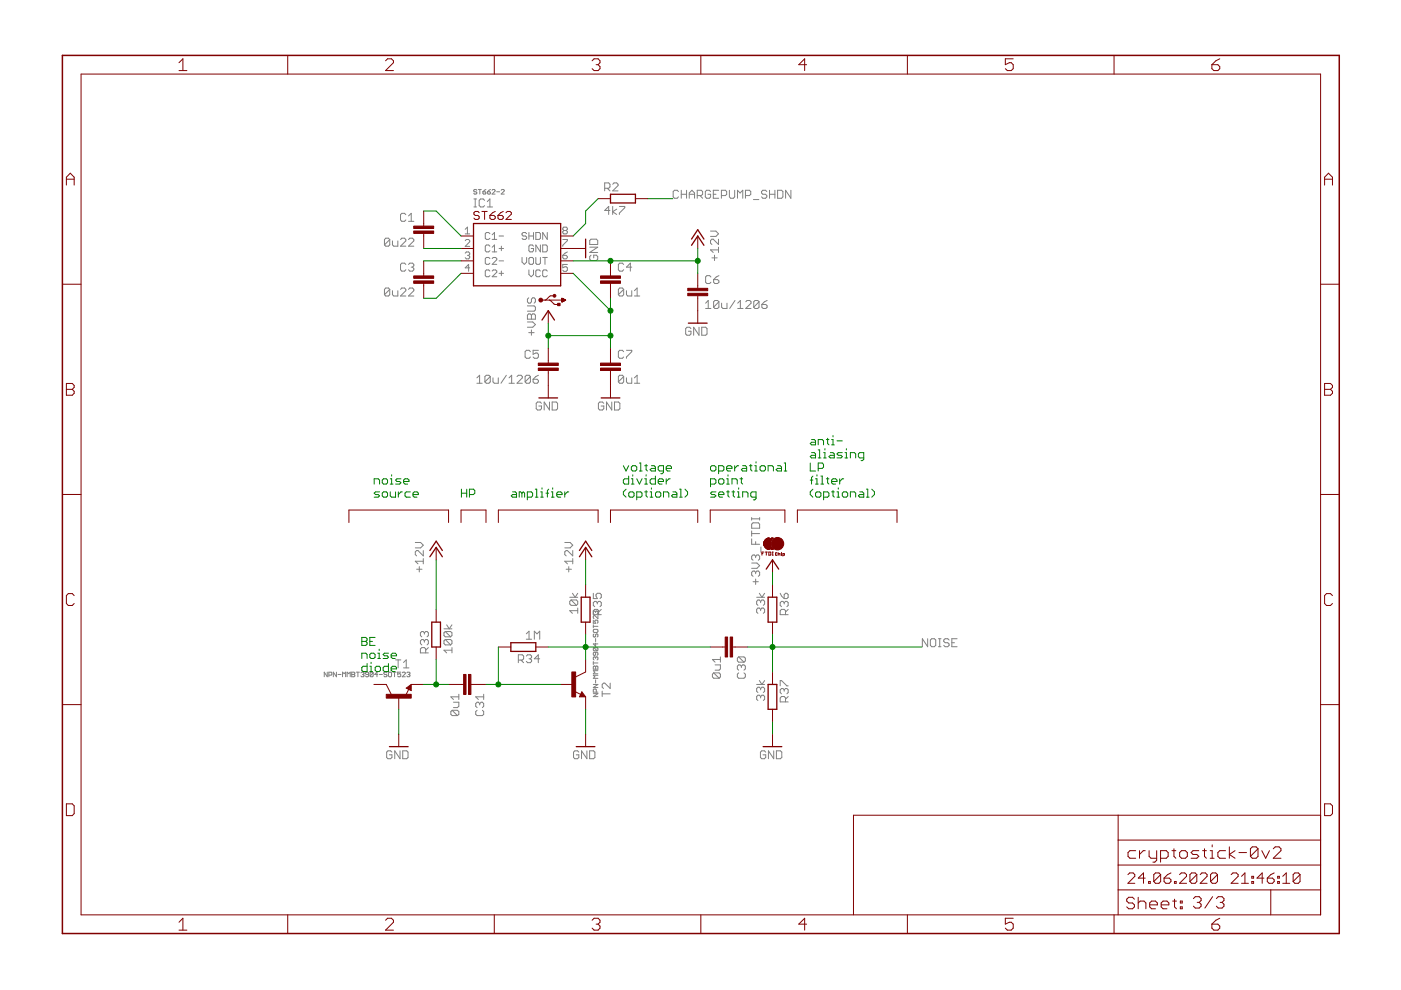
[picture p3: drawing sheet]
<svg xmlns="http://www.w3.org/2000/svg" width="297mm" height="210mm" viewBox="0 0 297 210" stroke-linecap="round" stroke-linejoin="round" font-family="sans-serif">
<g fill="none" stroke="#808080" stroke-width=".21">
<path d="M128.2 39.9h.9l.2-.3v-.5l-.2-.3h-.9v1.7M128.8 39.9l.5 .6M129.9 39.1l.3-.3h.5l.3 .3v.2l-1.1 1.2h1.1M82.6 50.8l-.2-.3h-.6l-.3 .3v1.1M82.6 50.8v1.1l-.2 .3h-.6l-.3-.3M82.6 50.8l-1.1 1.1M83.2 51.1v.8l.3 .3h.8v-1.1M84.9 50.8l.3-.3h.6l.2 .3v.3l-1.1 1.1h1.1M86 56.1l-.2-.3h-.6l-.3 .3v1.1l.3 .3h.6l.2-.3M86 45.5l-.2-.3h-.6l-.3 .3v1.1l.3 .3h.6l.2-.3M86.6 50.8l.3-.3h.6l.2 .3v.3l-1.1 1.1h1.1M86.6 56.1l.3-.3h.6l.2 .3v.2l-.2 .3"/>
<path d="M86.6 46.9h1.1M86.6 45.8l.6-.6v1.7M87.2 56.6h.3M87.5 56.6l.2 .3v.3l-.2 .3h-.6l-.3-.3M98.6 51l.3-.2h.5l.2 .2v.3l-1 .9h1M98.6 48.6l.5-.4v1.4M98.6 49.6h1M98.6 53.7l.3-.3h.5l.2 .3-.2 .4M99.1 54.1h.3M99.4 54.1l.2 .3-.2 .5h-.5l-.3-.3M99.6 56.8h-1l.8-.7v1.4M100.5 43.9h.5"/>
<path d="M100.5 42.2h.5M100.8 42.2v1.7M101.1 40.3l-.2-.1h-.3l-.2 .3 .2 .2h.3l.2 .3-.2 .1h-.3l-.2-.1M101.4 40.2h.6M101.7 40.2v.9M102.4 40.7h.5l.1 .3-.1 .1h-.4zM102.7 42.5l-.3-.3h-.5l-.3 .3v1.1l.3 .3h.5l.3-.3M103 40.2l-.6 .5M103.3 43.9h1.1M103.3 42.8l.6-.6v1.7M103.4 40.7h.4l.2 .3-.2 .1h-.3zM103.9 49.6l-.3-.3h-.5l-.2 .3v.9l.2 .3h.5l.3-.3"/>
<path d="M103.9 52.2l-.3-.3h-.5l-.2 .3v.9l.2 .3h.5l.3-.3M103.9 54.8l-.3-.2h-.5l-.2 .2v1l.2 .2h.5l.3-.2M103.9 57.5l-.3-.3h-.5l-.2 .3v.9l.2 .3h.5l.3-.3M104 40.2l-.6 .5M104.3 40.3l.2-.1h.3l.2 .1-.7 .8h.7M104.4 50.8h.9M104.4 49.8l.4-.5v1.5M104.4 52.4l.4-.5v1.5M104.4 53.4h.9M104.4 54.8l.2-.2h.5l.2 .2v.3l-.9 .9h.9M104.4 57.5l.2-.3h.5l.2 .3v.2l-.9 1h.9M105.3 40.7h.6"/>
<path d="M105.8 50h1M105.8 52.7h1M105.8 55.3h1M105.8 58h1M106.3 40.3l.1-.1h.4l.1 .1-.6 .8h.6M106.3 52.2v.9M106.3 57.5v.9M110.7 54.6v1l.5 .4 .5-.4v-1M111.7 49.6l-.3-.3h-.5l-.2 .5 .2 .2h.5l.3 .3v.2l-.3 .3h-.5l-.2-.3M112.1 49.3v1.5M112.1 57.2v1l.5 .5 .5-.5v-1M112.1 50h1"/>
<path d="M112.4 54.6h.5l.2 .2v1l-.2 .2h-.5l-.3-.2v-1zM113.1 52.2l-.2-.3h-.5l-.3 .3v.9l.3 .3h.5l.2-.3v-.4h-.5M113.1 49.3v1.5M113.6 49.3h.7l.3 .3v.9l-.3 .3h-.7zM113.6 54.6v1.2l.2 .2h.5l.3-.2v-1.2M114.6 57.5l-.3-.3h-.5l-.2 .3v.9l.2 .3h.5l.3-.3M114.6 51.9v1.5l-1-1.5v1.5M115.1 51.9h.7l.2 .3v.9l-.2 .3h-.7zM115.1 54.6h.9M115.5 54.6v1.4M116 57.5l-.2-.3h-.5l-.2 .3v.9l.2 .3h.5l.2-.3M116 49.3v1.5l-.9-1.5v1.5"/>
<path d="M119.3 54.1h.7l.3 .3v.2l-.3 .3h-.5l-.2-.3zM119.3 50.8h1v.2l-1 1v.2M119.5 48.9l-.2 .2v.3l.2 .2h.5l.3-.2v-.3l-.3-.2M119.5 48.9l-.2-.3 .2-.4h.5l.3 .2v.2l-.3 .3M119.5 48.9h.5M120.3 56.1h-1v.7l.5-.2 .5 .2v.5l-.3 .2h-.5l-.2-.2M120.3 53.4l-1 .7M125 52.4h1.7l-1.7 1.1h1.7M125.3 54.1l-.3 .3v.5l.3 .3h1.1l.3-.3v-.5l-.3-.3h-.5v.6M125.3 50.7h1.1l.3 .3v.8h-1.7v-.8zM129.3 44.6h-1.1l.9-.8v1.7M129.9 43.8v1.7"/>
<path d="M130.7 44.3l-.8 .6 .8 .6M131.3 43.8h1.2v.2l-1.2 1.2v.3M132.2 56.1l-.2-.3h-.6l-.3 .3v1.1l.3 .3h.6l.2-.3M133.9 56.6h-1.1l.8-.8v1.7M143.8 40.6l-.2-.3h-.6l-.3 .3v1.1l.3 .3h.6l.2-.3M144.4 40.3v1.7M144.4 41.2h1.2M145.6 40.3v1.7M146.1 41.2h1.2M146.1 42v-1.1l.6-.6 .6 .6v1.1M147.8 41.5h.9l.3-.3v-.6l-.3-.3h-.9v1.7M148.4 41.5l.6 .5"/>
<path d="M150.6 49h1.2l.5 .6-.5 .5h-1.2M150.7 40.6l-.3-.3h-.6l-.3 .3v1.1l.3 .3h.6l.3-.3v-.5h-.6M150.7 58.7l-.2-.3h-.6l-.3 .3v1.1l.3 .3h.6l.2-.3M150.9 54.7h1.2M151.2 41.2h.6M151.3 59.3h.8l.3 .3v.2l-.3 .3h-.5l-.3-.3zM151.5 54.1v1.1M152.3 50.7v1.1l-1.1-1.1h-.3l-.3 .3v.5l.3 .3M152.3 53h-1.7l.6 .5M152.3 52.4v1.1M152.4 40.3h-1.2v1.7h1.2M152.4 58.4l-.5 .3-.6 .6"/>
<path d="M153 41.5h.8l.3-.3v-.6l-.3-.3h-.8v1.7M154.6 40.3v1.4l.3 .3h.6l.3-.3v-1.4M156.4 42v-1.7l.5 .6 .6-.6v1.7M158.1 41.5h.8l.3-.3v-.6l-.3-.3h-.8v1.7M159.7 42.3h1.2M162.6 40.6l-.3-.3h-.6l-.2 .3v.3l.2 .3h.6l.3 .3v.2l-.3 .3h-.6l-.2-.3M163.2 41.2h1.1M163.2 40.3v1.7M164.3 40.3v1.7M164.9 40.3h.8l.3 .3v1.1l-.3 .3h-.8zM167.7 40.3v1.7l-1.1-1.7v1.7M82.6 61.4l-1.1 1.1"/>
<path d="M82.6 61.4l-.2-.3h-.6l-.3 .3v1.1M82.6 61.4v1.1l-.2 .3h-.6l-.3-.3M83.2 61.6v.9l.3 .3h.8v-1.2M84.9 61.4l.3-.3h.6l.2 .3v.2l-1.1 1.2h1.1M86.6 61.4l.3-.3h.6l.2 .3v.2l-1.1 1.2h1.1M103.9 79.8v1.2l-.2 .3h-.6l-.3-.3M103.9 79.8l-.2-.2h-.6l-.3 .2v1.2M103.9 79.8l-1.1 1.2M107.4 79.6l-1.2 1.7M109.6 79.8l.3-.2h.6l.2 .2v.3l-1.1 1.2h1.1M111.8 68.3h1.1l.6 .5-.6 .6h-1.1M111.8 66.8l.3-.3h.3l.3 .3 .2-.3h.3l.3 .3v.9h-1.7z"/>
<path d="M111.8 64.9h1.4l.3 .2v.6l-.3 .3h-1.4M112.1 63.1l-.3 .3v.6l.3 .3h.3l.3-.3v-.6l.2-.3h.3l.3 .3v.6l-.3 .3M112.1 70.5h1.1M112.5 79.8v1.2l-.3 .3h-.6l-.3-.3M112.5 79.8l-.3-.2h-.6l-.3 .2v1.2M112.5 74.6l-.3-.3h-.6l-.3 .3v1.1l.3 .3h.6l.3-.3M112.5 79.8l-1.2 1.2M112.7 66.8v.9M112.7 70v1.1M114.2 79.6l-.6 .2-.6 .6M114.2 74.3h-1.2v.8l.6-.3h.3l.3 .3v.6l-.3 .3h-.6l-.3-.3M132.2 61.4l-.2-.3h-.6l-.3 .3v1.1"/>
<path d="M132.2 61.4v1.1l-.2 .3h-.6l-.3-.3M132.2 74.6l-.2-.3h-.6l-.3 .3v1.1l.3 .3h.6l.2-.3M132.2 79.8l-.2-.2h-.6l-.3 .2v1.2M132.2 79.8v1.2l-.2 .3h-.6l-.3-.3M132.2 61.4l-1.1 1.1M132.2 79.8l-1.1 1.2M132.8 61.6v.9l.3 .3h.8v-1.2M132.8 74.3h1.1v.3l-1.1 1.1v.3M134.5 62.8h1.1M134.5 61.6l.6-.5v1.7M146.5 69.7l-.3-.3h-.6l-.2 .3v1.1l.2 .3h.6l.3-.3v-.6h-.6M148.2 69.4v1.7l-1.1-1.7v1.7"/>
<path d="M148.8 69.4h.8l.3 .3v1.1l-.3 .3h-.8zM149.6 64.3l.6-.6v1.7M149.6 65.4h1.1M152.4 64v1.1l-.3 .3h-.5l-.3-.3M152.4 64l-.3-.3h-.5l-.3 .3v1.1M152.4 64l-1.1 1.1M153 64.3v.8l.3 .3h.8v-1.1M155.8 63.7l-1.1 1.7M156.4 65.4h1.1M156.4 64.3l.6-.6v1.7M158.1 64l.3-.3h.6l.2 .3v.3l-1.1 1.1h1.1M160.9 64v1.1l-.2 .3h-.6l-.3-.3"/>
<path d="M160.9 64l-.2-.3h-.6l-.3 .3v1.1M160.9 64l-1.1 1.1M161.5 64.6h.9l.2 .2v.3l-.2 .3h-.6l-.3-.3zM162.6 63.7l-.5 .3-.6 .6M101.1 80.1l.6-.5v1.7M101.1 81.3h1.1M104.5 80.1v.9l.3 .3h.8v-1.2M107.9 81.3h1.2M107.9 80.1l.6-.5v1.7M113 80.4h.9l.3 .3v.3l-.3 .3h-.6l-.3-.3zM114.8 85.5l-.3-.3h-.5l-.3 .3v1.2l.3 .2h.5l.3-.2v-.6h-.6M116.5 85.2v1.7l-1.1-1.7v1.7"/>
<path d="M117.1 85.2h.8l.3 .3v1.2l-.3 .2h-.8zM128 85.5l-.3-.3h-.5l-.3 .3v1.2l.3 .2h.5l.3-.2v-.6h-.6M129.7 85.2v1.7l-1.1-1.7v1.7M130.3 85.2h.8l.3 .3v1.2l-.3 .2h-.8zM132.8 80.1v.9l.3 .3h.8v-1.2M134.5 80.1l.6-.5v1.7M134.5 81.3h1.1M88.1 115h1.1l.5 .6-.5 .6h-1.1M89.7 119h-1.6l.5 .5M89.7 116.7v1.2l-1.1-1.2h-.3l-.2 .3v.6l.2 .3M89.7 118.4v1.1M119.7 115h1.2l.5 .6-.5 .6h-1.2"/>
<path d="M121.4 119h-1.7l.6 .5M121.4 116.7v1.2l-1.1-1.2h-.3l-.3 .3v.6l.3 .3M121.4 118.4v1.1M159.4 109.7v.6M159.4 112.6v1.1M159.4 114.3v1.1h1.7M159.4 119.4h1.1l.6 .5-.6 .6h-1.1M159.4 113.1h1.7M159.4 110h1.7M159.7 110.8h1.1l.3 .3v.9h-1.7v-.9zM160.2 114.8v.6M160.2 117.9v.3"/>
<path d="M160.2 117.9l-.3-.2h-.2l-.3 .2v.6l.3 .3M160.2 117.9l.3-.2h.3l.3 .2v.6l-.3 .3M161.1 109.7v.6M161.3 116v1.1M163.5 115h2.7M163.5 115.3h2.7M163.5 115.5h2.7M163.8 114.5h2.1v1.6h-2.1zM163.8 114.7h2.1M163.8 115.8h2.1M164 114.2h1.6v2.1h-1.6zM164.3 114.2v2.1"/>
<path d="M164.6 113.9v2.7M164.8 113.9v2.7M165.1 113.9v2.7M165.4 114.2v2.1M83.9 139.9h1.1M84.4 139.9v1.7M88.3 120.7h1.2M88.9 120.1v1.2M90 135.9l-.3-.3h-.3l-.3 .3v.5l.3 .3M90 135.9l.3-.3h.3l.2 .3v.5l-.2 .3M90 134.2l-.3-.3h-.3l-.3 .3v.5l.3 .3M90 134.2l.3-.3h.3l.2 .3v.5l-.2 .3"/>
<path d="M90 134.2v.3M90 135.9v.3M90.3 138.4v-.8l-.3-.3h-.6l-.3 .3v.8h1.7M90.8 137.3l-.5 .6M94.1 133.3h1.7M94.4 133.9h1.1l.3 .3v.5l-.3 .3M94.4 135.6h1.1l.3 .3v.5l-.3 .3M94.4 135.6l-.3 .3v.5l.3 .3h1.1M94.4 133.9l-.3 .3v.5l.3 .3h1.1M94.4 135.6l1.1 1.1M94.4 133.9l1.1 1.1M94.7 132.5l.5 .8 .6-.8"/>
<path d="M95.8 137.9h-1.7l.6 .5M95.8 137.3v1.1M109.9 140h.8l.3-.3v-.6l-.3-.3h-.8v1.7M110.4 140l.6 .5M111.6 134.4l.6-.6v1.7M111.6 135.5h1.1M111.6 139.1l.3-.3h.5l.3 .3v.3l-.3 .3M112.2 139.7h.2M112.4 139.7l.3 .3v.2l-.3 .3h-.5l-.3-.3M113.3 135.5v-1.7l.6 .6 .5-.6v1.7M114.4 139.7h-1.1l.8-.9v1.7M120 120.7h1.2"/>
<path d="M120.6 120.1v1.2M120.8 126.6h1.7M121.1 127.2h1.1l.3 .3v.6l-.3 .3M121.1 127.2l-.3 .3v.6l.3 .3h1.1M121.1 127.2l1.1 1.2M121.4 125.8l.5 .8 .6-.8M122.5 129.5h-1.7l.6 .5M122.5 128.9v1.1M125.8 125.8v1.1h.8l-.2-.8 .2-.3h.6l.3 .3v.5l-.3 .3M125.8 131.5v.6h.5l-.2-.4 .5-.2 .2 .2v.3l-.2 .1M125.8 132.5v.6M125.8 132.8h1"/>
<path d="M125.8 130l.1 .2M125.8 129.7l.1-.1 .4 .1M125.9 133.4h.7l.2 .5-.2 .2h-.7l-.1-.2zM125.9 134.4l-.1 .2 .1 .5 .4-.2 .1-.5 .4 .2-.2 .5M125.9 137.3l-.1 .2 .1 .5h.7M125.9 137.3h.7l.2 .2-.2 .5M125.9 137.3l.7 .7M126.3 138.3v.5l-.2 .2-.3-.2 .1-.5h.7l.2 .2-.2 .5M126.3 139.4l-.2-.1-.3 .1 .1 .5M126.3 129.7v.2M126.3 135.4v.6M126.3 136.4v.6l-.5-.5h1"/>
<path d="M126.3 139.4v.2M126.3 129.7l.1-.1 .4 .1v.3l-.2 .2M126.3 139.4l.1-.1 .4 .1-.2 .5M126.6 127.8l-.2-.3h-.3l-.3 .3v.6l.3 .2M126.6 127.8l.3-.3h.3l.3 .3v.6l-.3 .2M126.6 127.8v.3M126.8 130.5v.7l-.7-.7-.3 .2 .1 .5M126.9 130.3v-.8l-.3-.3h-.5l-.3 .3v.8h1.7M127.5 129.2l-.6 .6M152.7 139.3v1.1M152.7 139.8h-1.7l.6 .6M156.6 139.3h1.1l.3 .3v.5l-.3 .3"/>
<path d="M156.6 139.3l-.3 .3v.5l.3 .3h1.1M156.6 139.3l1.1 1.1M159.7 123.3h1.1M160.2 121.3v.3M160.2 122.8v1.1M160.2 121.3l-.3-.2h-.2l-.3 .2v.6l.3 .3M160.2 121.3l.3-.2h.3l.3 .2v.6l-.3 .3M160.4 126.6h1.7M161 125.8l.5 .8 .6-.8M161.3 127.5l-.3-.3h-.3l-.3 .3v.6l.3 .3M161.3 127.5l.2-.3h.3l.3 .3v.6l-.3 .3M161.3 129.2l-.3-.3h-.3l-.3 .3v.6l.3 .2"/>
<path d="M161.3 129.2l.2-.3h.3l.3 .3v.6l-.3 .2M161.3 127.5v.3M161.3 129.2v.3M165.4 125.8l.3 .6 .6 .5M166.3 127.8l-.3-.3h-.3l-.3 .3v.6l.3 .2M166.3 127.8l.2-.3h.3l.3 .3v.6l-.3 .2M166.3 127.8v.3M166.5 130.3v-.8l-.2-.3h-.6l-.3 .3v.8h1.7M166.5 125.8h.3l.3 .3v.5l-.3 .3h-.5v-.8zM167.1 129.2l-.6 .6M196.7 135.4v1.7l-1.1-1.7v1.7M197.3 135.7l.2-.3h.6l.3 .3v1.1l-.3 .3h-.6l-.2-.3z"/>
<path d="M199 135.4h.5M199 137.1h.5M199.2 135.4v1.7M201.2 135.7l-.3-.3h-.5l-.3 .3v.3l.3 .3h.5l.3 .2v.3l-.3 .3h-.5l-.3-.3M201.8 136.3h.6M202.9 135.4h-1.1v1.7h1.1M69.4 142.5v1l-.7-1v1M69.7 143.2h.5l.2-.5-.2-.2h-.5v1M71.3 142.5v1l-.6-1v1M71.6 143h.7M72.6 143.5v-1l.4 .3 .3-.3v1M73.6 143.5v-1l.3 .3 .4-.3v1"/>
<path d="M74.6 142.5h.5l.1 .2-.1 .3 .1 .3-.1 .2h-.5zM74.6 143h.5M75.5 142.5h.7M75.9 142.5v1M76.5 142.7l.5-.2 .2 .2-.2 .3M76.9 143h.1M77 143l.2 .2-.2 .3-.5-.2M78.1 143h-.4l-.2-.2 .2-.3 .4 .2v.6l-.1 .2-.5-.2M79.1 142.7l-.1-.2-.5 .2v.6M79.1 142.7v.6l-.1 .2-.5-.2M79.1 142.7l-.6 .6M80.1 143h-.7l.5-.5v1"/>
<path d="M80.4 143h.7M82 142.7l-.1-.2-.5 .2 .2 .3 .4 .2-.1 .3-.5-.2M82.4 142.7l.1-.2 .5 .2v.6l-.2 .2-.4-.2zM83.1 159.5l-.3-.3h-.5l-.3 .3v1.1l.3 .3h.5l.3-.3v-.6h-.6M83.3 142.5h.7M83.7 142.5v1M84.8 159.2v1.7l-1.1-1.7v1.7M85 142.5h-.7v.5l.3-.2 .4 .2-.2 .5-.5-.2M85.3 142.7l.1-.2 .5 .2-.6 .8h.6M85.4 159.2h.8l.3 .3v1.1l-.3 .3h-.8zM85.6 140.5l.5-.6v1.7M85.6 141.6h1.1"/>
<path d="M86.3 142.7l.4-.2 .2 .2-.2 .3M86.6 143h.1M86.7 143l.2 .2-.2 .3-.4-.2M95.9 150.6l-.3 .3v.5l.3 .3h1.1M95.9 150.6h1.1l.3 .3v.5l-.3 .3M95.9 150.6l1.1 1.1M96.1 148.9h1.2v.8l-.3 .3h-.9M97.3 147.2v1.1M97.3 147.7h-1.7l.5 .6M101.2 150.6l-.3 .3v.5l.3 .3h1.1l.3-.3v-.5l-.3-.3M101.7 149.2l-.3-.3h-.2l-.3 .3v.5l.3 .3M101.7 149.2l.3-.3h.3l.3 .3v.5l-.3 .3"/>
<path d="M101.7 149.2v.3M102.6 147.7h-1.7l.5 .6M102.6 147.2v1.1M122.7 159.5l-.3-.3h-.5l-.3 .3v1.1l.3 .3h.5l.3-.3v-.6h-.5M124.4 159.2v1.7l-1.1-1.7v1.7M125 159.2h.9l.2 .3v1.1l-.2 .3h-.9zM125.8 147.1h1l-1 .6h1M125.8 140.3v.6M125.8 145.1h1l-1 .7h1M125.8 140.6h1M125.9 141.2l.4 .2 .3-.2 .2 .2v.5h-1v-.5zM126.3 141.4v.5"/>
<path d="M126.3 144.1v.7M126.4 146.7v-.5l-.5-.1-.1 .1v.5h1M126.8 143.2h-1l.3 .3-.3 .3h1M126.8 142.2h-1l.3 .3-.3 .4h1M127.7 147.1h1.7M127.7 146.5v1.2M129.4 144.8v1.2l-1.2-1.2h-.2l-.3 .3v.6l.3 .3M151.3 142.7l-.3 .3v.5l.3 .3h1.2M151.3 142.7h1.2l.2 .3v.5l-.2 .3M151.3 142.7l1.2 1.1M151.6 141h1.1v.8l-.2 .3h-.9M156.6 142.7l-.3 .3v.5l.3 .3h1.1l.3-.3v-.5l-.3-.3"/>
<path d="M157.2 141.2l-.3-.2h-.3l-.3 .2v.6l.3 .3M157.2 141.2l.3-.2h.2l.3 .2v.6l-.3 .3M157.2 141.2v.3M160.4 145.1h1.7M161 144.3l.5 .8 .6-.8M161.3 146l-.3-.3h-.3l-.3 .3v.6l.3 .2M161.3 147.7l-.3-.3h-.3l-.3 .3v.6l.3 .2M161.3 146v.3M161.3 147.7v.3M161.3 146l.2-.3h.3l.3 .3v.6l-.3 .2M161.3 147.7l.2-.3h.3l.3 .3v.6l-.3 .2M162.3 159.5l-.2-.3h-.6l-.3 .3v1.1l.3 .3h.6l.2-.3v-.6h-.5"/>
<path d="M164 159.2v1.7l-1.1-1.7v1.7M164.6 159.2h.9l.3 .3v1.1l-.3 .3h-.9zM165.4 145.4v-1.1h.3l1.1 1.1h.3M166.3 146.3l-.3-.3h-.3l-.3 .3v.5l.3 .3M166.3 146.3v.3M166.3 146.3l.2-.3h.3l.3 .3v.5l-.3 .3M166.5 148.8v-.8l-.2-.3h-.6l-.3 .3v.8h1.7M167.1 147.7l-.6 .6"/>
</g>
<g fill="none" stroke="#800000" stroke-width=".21">
<path d="M17.2 15.7h262.8v178.3h-262.8zM38 13.3l.8-.8v2.5M38 15h1.6M61 11.7v4M81.7 12.9l.5-.4h.8l.4 .4v.4l-1.7 1.7h1.7M104.8 11.7v4M125.5 12.9l.5-.4h.8l.4 .4v.4l-.4 .4M126.4 13.7h.4M126.8 13.7l.4 .4v.5l-.4 .4h-.8l-.5-.4M148.6 11.7v4M171 13.7h-1.6l1.2-1.2v2.5M192.4 11.7v4"/>
<path d="M214.8 12.5h-1.7v1.2l.9-.4h.4l.4 .4v.9l-.4 .4h-.8l-.5-.4M236.2 11.7v4M256.9 13.7h1.3l.4 .4v.5l-.4 .4h-.8l-.5-.4zM258.6 12.5l-.8 .4-.9 .8M14.1 39.2v-1.6l.8-.9 .8 .9v1.6M14.1 38h1.6M280.8 38h1.7M280.8 39.2v-1.6l.9-.9 .8 .9v1.6M89.8 44.7v3.2M89.8 49.5v3.2M89.8 55.3v3.2M97.7 50h2.7"/>
<path d="M97.7 52.7h2.7M97.7 55.3h2.7M97.7 58h2.7M101.6 45.1l-.3-.3h-.5l-.3 .3v.3l.3 .3h.5l.3 .3v.2l-.3 .3h-.5l-.3-.3M102.2 44.8h1.1M102.7 44.8v1.7M103.9 45.7h.8l.3 .3v.2l-.3 .3h-.5l-.3-.3zM105 44.8l-.6 .3-.5 .6M105.6 45.7h.8l.3 .3v.2l-.3 .3h-.5l-.3-.3zM106.7 44.8l-.5 .3-.6 .6M107.3 45.1l.3-.3h.5l.3 .3v.3l-1.1 1.1h1.1M118.9 50h2.6"/>
<path d="M118.9 52.7h5.3M118.9 55.3h2.6M118.9 58h2.6M126.8 42.1h2.6M129.4 55.3v3.2M134.7 42.1h2.7M147.9 50v2.7M147.9 58v3.1M13.2 60.3h4M89.8 60.1v3.1M114.7 63.6h5.2M116.2 65.9v2.6"/>
<path d="M116.2 73.8v3.2M116.2 78.5v5.9M116.5 63.6l1.1 .9 .9 .1M117.6 62.7l-1 .1-1 .8M119.1 63.2v.8M119.1 63.2l.8 .4M119.1 64h.1M119.1 63.5l.7 .1M119.1 63.5h.6M119.1 63.4l.5 .1M119.1 63.4h.4M119.1 63.3l.3 .1"/>
<path d="M119.1 63.3h.2M119.1 63.2h.1M119.3 64h-.2M119.4 63.9h-.3M119.5 63.9h-.4M119.6 63.8h-.5M119.7 63.8h-.6M119.8 63.7h-.7M119.9 63.6l-.8 .1M119.9 63.6l-.8 .4M129.4 60.1v3.1M129.4 73.8v3.2"/>
<path d="M129.4 78.5v5.9M147.9 62.7v5.8M280 60.3h4M14.1 81.3h1.2l.4 .4v.4l-.4 .4 .4 .5v.4l-.4 .4h-1.2zM14.1 82.5h1.2M280.8 81.3h1.3l.4 .4v.4l-.4 .4 .4 .5v.4l-.4 .4h-1.3zM280.8 82.5h1.3M13.2 104.8h4M74 110.8v-2.7h21.1v2.7M92.5 116.1v2.6M97.7 110.8v-2.7h5.3v2.7M105.7 110.8v-2.7h21.1v2.7"/>
<path d="M124.2 116.1v2.6M129.4 110.8v-2.7h18.5v2.7M150.6 110.8v-2.7h15.8v2.7M161.5 117.4h.3M161.9 115.3h.6v.3h-.5zM161.9 115.3h.6M161.9 115.2h.6M161.9 115.4h.6M162 115.1h.5M162 115.5h.5M162 115.4h.5M162 117.1h-.5v.6"/>
<path d="M162 114.9h.5v.3h-.6zM162 115h.5M162 115.7h.5l.2 .2h-.6zM162 115.7h.6M162 115.7l.6 .1M162.1 114.8h.5M162.1 115.8h.5M162.1 115.8l.5 .1M162.1 114.6h.6l-.2 .3h-.5zM162.2 116h.5M162.3 116.1h.4M162.3 117.1h.4"/>
<path d="M162.3 116.1h.5M162.4 116.2h.4M162.4 116.2h.5l-.2-.2h-.5l.3 .2M162.5 114.3l-.3 .2h.5l.2-.2h-.5M162.5 117.1v.6M162.5 115.1h-.6M162.5 115h-.5M162.5 114.2l.6-.1zM162.6 114.8h-.6M162.6 114.7h-.5M162.6 114.6l-.5 .1M162.6 116.4h.4"/>
<path d="M162.7 114.5h-.5M162.7 115.2h.6M162.7 115.3h.6v.3h-.5zM162.7 115.3h.6M162.8 114.4h-.5M162.8 115.1h.5M162.8 115.4h.5M162.8 115h.5M162.8 115.5h.5M162.8 114.9h.5v.3h-.6zM162.8 115.7h.5l.1 .2h-.5zM162.8 116.4l.3 .1-.6-.2 .4 .2"/>
<path d="M162.8 115.7h.5M162.8 114.3h-.4M162.8 115.7l.6 .1M162.9 115.8h.5M162.9 115.8l.5 .1M162.9 114.6h.5M162.9 114.6h.5l-.1 .3h-.5zM163 114.5l.3-.2h.3l-.2 .2zM163 116h.5M163 117.1l.4 .1-.1 .5h-.3zM163 114.2h-.4M163 116.1h.5"/>
<path d="M163.1 114.1h-.4M163.1 116.1h.5M163.2 116.2h.4M163.2 116.2h.4l-.2-.2h-.4l.3 .2M163.3 115.1h-.5M163.3 115h-.5M163.3 114.2l.6-.1zM163.4 114.8h-.6M163.4 114.7l-.6 .1M163.4 114.7h-.5M163.4 116.4h.5M163.5 114.5h-.5"/>
<path d="M163.5 114.4h-.4M163.6 114.4h-.5M163.6 116.4l.3 .1-.6-.2 .3 .2M163.6 114.3h-.4M163.7 117.1h.2M163.7 117.7h.2M163.8 118.7v2.6M163.8 114.2h-.4M163.8 117.1v.6M163.9 114.1h-.4M164.8 117.3h-.4v.3h.4M165 117.5l.3-.1 .1 .3"/>
<path d="M165 117.2v.5M165.6 117.4l.1 .3M165.6 117.7h.2M165.7 117.1v.1M166 117.7l.3-.1-.1-.2h-.2v.5M169.1 110.8v-2.7h21.1v2.7M280 104.8h4M15.7 126.3l-.4-.4h-.8l-.4 .4v1.7l.4 .4h.8l.4-.4M92.5 129.3v2.6M92.5 137.2v2.6M105.7 137.2h2.6M113.6 137.2h2.6"/>
<path d="M124.2 139.8v2.7l-2.2 1M124.2 124v2.6M124.2 131.9v2.7M150.6 137.2h3.1M155.3 137.2h3.2M163.8 124v2.6M163.8 131.9v2.7M282.5 126.3l-.4-.4h-.9l-.4 .4v1.7l.4 .4h.9l.4-.4M13.2 149.4h4M79.3 145.1h2.6l1.1 2.1M84.5 147.7v2.7M84.5 155.7v2.6"/>
<path d="M86.1 145.9l1.1-.8v1.3zM86.7 146.2l-.7 1.2M87.2 145.1h2.6M95.1 145.1h3.2M99.9 145.1h3.1M118.9 145.1h2.6M121.8 146.6l1.3 .6M123.4 146.7l.8 1h-1.3zM124.2 147.7v2.7M124.2 155.7v2.6M163.8 142.5v2.6M163.8 150.4v2.6"/>
<path d="M163.8 155.7v2.6M280 149.4h4M14.1 170.4h1.2l.4 .5v1.6l-.4 .4h-1.2zM237.1 172.8v21.2M237.1 178.1h42.9M248.9 180v1.6l.4 .4M255.4 180v1.6l.4 .4M257 179.1v.5M260.6 179.6v2.4M266.7 180v1.6l-.4 .4h-.8l-.4-.4M266.7 180l-.4-.4h-.8l-.4 .4v1.6M266.7 180l-1.6 1.6"/>
<path d="M270 180l.4-.4h.8l.4 .4v.4l-1.6 1.6h1.6M280 172.8h-99v21.2M280.8 170.4h1.3l.4 .5v1.6l-.4 .4h-1.3zM38 195.5l.8-.8v2.5M38 197.2h1.6M61 194v3.9M81.7 195.1l.5-.4h.8l.4 .4v.4l-1.7 1.7h1.7M104.8 194v3.9M125.5 195.1l.5-.4h.8l.4 .4v.4l-.4 .4M126.4 195.9h.4M126.8 195.9l.4 .5v.4l-.4 .4h-.8l-.5-.4M148.6 194v3.9"/>
<path d="M171 195.9h-1.6l1.2-1.2v2.5M192.4 194v3.9M214.8 194.7h-1.7v1.2l.9-.4h.4l.4 .4v.9l-.4 .4h-.8l-.5-.4M236.2 194v3.9M237.1 188.7h42.9M237.1 183.4h42.9M239.1 185.4l.4-.3h.7l.4 .3v.4l-1.5 1.5h1.5M240.5 190.6l-.4-.4h-.8l-.4 .4v.5l.4 .4h.8l.4 .4v.4l-.4 .4h-.8l-.4-.4M240.8 180.4h-1.2l-.4 .4v.8l.4 .4h1.2M241.3 190.2v2.5M241.3 191.5l.4-.4h.8l.5 .4v1.2M241.6 180.4v1.6"/>
<path d="M242.8 180.4h-.4l-.8 .8M242.8 186.2h-1.5l1.1-1.1v2.2M243.5 186.9h.4v.4h-.4zM243.6 180.4v1.2l.4 .4h1.2M243.8 191.9h1.6v-.4l-.4-.4h-.8l-.4 .4v.8l.4 .4h.8M245.2 180.4v2l-.4 .4h-.4M246.1 182h1.2l.4-.4v-.8l-.4-.4h-1.2v2.4M246.1 185.4v1.5l-.4 .4h-.7l-.4-.4M246.1 185.4l-.4-.3h-.7l-.4 .3v1.5M246.1 185.4l-1.5 1.5M246.2 191.9h1.6v-.4l-.4-.4h-.8l-.4 .4v.8l.4 .4h.8M246.8 186.2h1.1l.4 .3v.4l-.4 .4h-.7l-.4-.4z"/>
<path d="M248.3 185.1l-.8 .3-.7 .8M248.5 180.4h.8M248.6 191.1h.8M249 186.9h.4v.4h-.4zM249 190.6v1.7l.4 .4M250.1 185.4l.4-.3h.7l.4 .3v.4l-1.5 1.5h1.5M250.1 180.8l.4-.4h.8l.4 .4v.8l-.4 .4h-.8l-.4-.4zM250.3 191.1h.4v.4h-.4zM250.3 192.3h.4v.4h-.4zM253 190.5l.4-.4h.9l.4 .4v.4l-.4 .4M253.7 185.4v1.5l-.3 .4h-.8l-.3-.4M253.7 185.4l-.3-.3h-.8l-.3 .3v1.5"/>
<path d="M253.7 185.4l-1.4 1.5M253.8 191.3h.5M254.2 180.4h-1.3l-.4 .4 .4 .4h.8l.5 .4-.5 .4h-1.2M254.3 191.3l.4 .4v.4l-.4 .4h-.9l-.4-.4M254.5 185.4l.3-.3h.8l.3 .3v.4l-1.4 1.5h1.4M255 180.4h.8M256.6 180.4h.4v1.6M256.6 182h.8M256.9 195.9h1.3l.4 .5v.4l-.4 .4h-.8l-.5-.4zM257.1 190.1l-1.6 2.4M257.9 190.5l.4-.4h.8l.4 .4v.4l-.4 .4M258.1 185.4v1.5l-.4 .4h-.7l-.3-.4"/>
<path d="M258.1 185.4l-.4-.3h-.7l-.3 .3v1.5M258.1 185.4l-1.4 1.5M258.6 194.7l-.8 .4-.9 .8M258.7 191.3h.4M259.1 191.3l.4 .4v.4l-.4 .4h-.8l-.4-.4M259.8 180.4h-1.2l-.4 .4v.8l.4 .4h1.2M261 185.4l.4-.3h.7l.4 .3v.4l-1.5 1.5h1.5M261.9 180.4l-1.3 .8 1.3 .8M262.7 180.8h1.6M263.2 187.3h1.5M263.2 185.8l.7-.7v2.2M265.4 186.9h.4v.4h-.4z"/>
<path d="M265.4 185.8h.4v.4h-.4zM267.5 180.4l.9 1.6 .8-1.6M268 186.2h-1.5l1.1-1.1v2.2M268.7 186.2h1.1l.4 .3v.4l-.4 .4h-.7l-.4-.4zM269.4 188.7v5.3M270.2 185.1l-.8 .3-.7 .8M270.9 186.9h.4v.4h-.4zM270.9 185.8h.4v.4h-.4zM272 187.3h1.5M272 185.8l.7-.7v2.2M275.6 185.4v1.5l-.3 .4h-.8l-.3-.4M275.6 185.4l-.3-.3h-.8l-.3 .3v1.5"/>
<path d="M275.6 185.4l-1.4 1.5"/>
</g>
<path d="M13.2 11.7h270.8v186.2h-270.8z" fill="none" stroke="#800000" stroke-width=".32"/>
<g fill="none" stroke="#800000" stroke-width=".28">
<path d="M100.4 47.4h18.5v13.2h-18.5zM124.2 50.7v4M129.4 41.2h5.3v1.8h-5.3zM146.6 52l1.3-2 1.3 2M146.6 50.7l1.3-2 1.3 2M114.9 67.9l1.3-2 1.4 2M145.9 68.5h4M114.3 84.4h3.9M127.5 84.4h3.9M91.1 118l1.4-1.9 1.3 1.9M91.1 116.7l1.4-2 1.3 2M122.9 118l1.3-1.9 1.3 1.9"/>
<path d="M122.9 116.7l1.3-2 1.3 2M91.5 131.9h1.9v5.3h-1.9zM108.3 136.3h5.3v1.8h-5.3zM123.2 126.6h1.9v5.3h-1.9zM162.5 120.7l1.3-2 1.3 2M162.9 126.6h1.8v5.3h-1.8zM82.6 158.3h3.9M86.7 145.9l.2-.1v.4l-.5-.3 .7-.5v.8M122.2 158.3h3.9M123.4 147.2l.1 .3h-.4l.3-.5 .5 .6h-.8M161.8 158.3h4M162.9 145.1h1.8v5.3h-1.8z"/>
</g>
<g fill="#800000" stroke="#800000" stroke-width=".21">
<path d="M98.3 143h.5v4.2h-.5z"/>
<path d="M99.3 143h.5v4.2h-.5z"/>
<path d="M81.9 147.2h5.3v.8h-5.3z"/>
<path d="M121.2 142.5h.8v5.3h-.8z"/>
<path d="M153.8 135.1h.5v4.2h-.5z"/>
<path d="M154.8 135.1h.5v4.2h-.5z"/>
<path d="M118.2 64.3h.5v.5h-.5z"/>
<path d="M87.7 49h4.2v.5h-4.2z"/>
<path d="M87.7 47.9h4.2v.6h-4.2z"/>
<path d="M87.7 59.6h4.2v.5h-4.2z"/>
<path d="M87.7 58.5h4.2v.5h-4.2z"/>
<path d="M127.3 59.6h4.3v.5h-4.3z"/>
<path d="M127.3 58.5h4.3v.5h-4.3z"/>
<path d="M114.1 78h4.3v.5h-4.3z"/>
<path d="M114.1 77h4.3v.5h-4.3z"/>
<path d="M145.8 62.2h4.3v.5h-4.3z"/>
<path d="M145.8 61.1h4.3v.5h-4.3z"/>
<path d="M127.3 78h4.3v.5h-4.3z"/>
<path d="M127.3 77h4.3v.5h-4.3z"/>
</g>
<g fill="#800000" stroke="#800000" stroke-width=".21">
<circle cx="114.7" cy="63.6" r=".4"/>
<circle cx="117.6" cy="62.7" r=".3"/>
<circle cx="164.8" cy="115.3" r="1.31"/>
</g>
<g fill="none" stroke="#008000" stroke-width=".21">
<path d="M89.8 55.3h7.9M89.8 52.7h7.9M89.8 44.7h2.7l5.2 5.3M97.7 58l-5.2 5.2h-2.7M121.5 55.3h26.4M121.5 58l7.9 7.9M126.8 42.1l-2.6 2.6v2.7l-2.7 2.6M137.4 42.1h5.2M147.9 52.7v5.3M116.2 68.5v5.3M116.2 71.2h13.2M129.4 63.2v10.6"/>
<path d="M132.2 98.7l.5 1.2 .6-1.2M133.9 99l.3-.3h.5l.3 .3v.6l-.3 .3h-.5l-.3-.3zM135.6 99.9h.5M135.6 98.2h.2v1.7M136.7 98.7h.6M137 98.5v1.1l.3 .3M138.1 98.7h.6l.3 .3v.9h-.9l-.3-.3 .3-.3h.9M140.7 99.9h-.9l-.2-.3v-.6l.2-.3h.9v1.5l-.3 .2h-.3M141.2 99.3h1.2v-.3l-.3-.3h-.6l-.3 .3v.6l.3 .3h.6M150.6 99l.3-.3h.6l.3 .3v.6l-.3 .3h-.6l-.3-.3zM152.4 99.9h.8l.3-.3v-.6l-.3-.3h-.8v1.7M154.1 99.3h1.1v-.3l-.3-.3h-.6l-.2 .3v.6l.2 .3h.6"/>
<path d="M155.8 98.7v1.2M156.6 98.7h-.3l-.5 .6M157.5 98.7h.5l.3 .3v.9h-.8l-.3-.3 .3-.3h.8M158.9 98.7h.5M159.2 98.5v1.1l.2 .3M160 99.9h.6M160 98.7h.3v1.2M160.3 97.9v.3M161.1 99l.3-.3h.6l.3 .3v.6l-.3 .3h-.6l-.3-.3zM162.9 99.9v-1.2h.8l.3 .3v.9M164.8 98.7h.6l.3 .3v.9h-.9l-.3-.3 .3-.3h.9M166.3 99.9h.5"/>
<path d="M166.3 98.2h.2v1.7M171.8 98.2v1.7h1.1M172.1 93.2h.5l.3 .3v.8h-.8l-.3-.3 .3-.2h.8M172.1 96h.5l.3 .2v.9h-.8l-.3-.3 .3-.3h.8M173.5 99.3h.8l.3-.3v-.5l-.3-.3h-.8v1.7M173.5 94.3v-1.1h.8l.3 .3v.8M173.5 97.1h.6M173.5 95.4h.3v1.7M174.6 96h.3v1.1M174.6 97.1h.6M174.9 95.1v.3M175.2 93.2h.5"/>
<path d="M175.5 92.9v1.1l.2 .3M176 96h.6l.3 .2v.9h-.9l-.3-.3 .3-.3h.9M176.3 93.2h.3v1.1M176.3 94.3h.6M176.6 92.4v.2M177.5 93.5h1.1M178.6 96h-.9l-.2 .2 .2 .3h.6l.3 .3-.3 .3h-.8M179.2 96h.3v1.1M179.2 97.1h.5M179.5 95.1v.3M180.3 97.1v-1.1h.8l.3 .2v.9M183.1 97.1h-.8l-.3-.3v-.6l.3-.2h.8v1.4l-.3 .3h-.2"/>
<path d="M79.3 102.6v-1.1h.9l.3 .3v.8M80.5 104.3h-.9l-.3 .3 .3 .3h.6l.3 .2-.3 .3h-.9M81 104.6l.3-.3h.6l.3 .3v.5l-.3 .3h-.6l-.3-.3zM81.3 101.5h.6l.3 .3v.6l-.3 .2h-.6l-.3-.2v-.6zM82.7 101.5h.3v1.1M82.7 102.6h.6M82.7 104.3v.8l.3 .3h.9v-1.1M83 100.7v.2M84.5 104.3v1.1M85 101.5h-.8l-.3 .3 .3 .3h.5l.3 .3-.3 .2h-.8M85.3 104.3h-.3l-.5 .6M85.6 102.1h1.1v-.3l-.3-.3h-.5l-.3 .3v.6l.3 .2h.5"/>
<path d="M87 104.3h-.9l-.2 .3v.5l.2 .3h.9M87.6 104.9h1.1v-.3l-.3-.3h-.6l-.2 .3v.5l.2 .3h.6M92.5 118.7v10.6M97.8 103.7v1.7M97.8 104.6h1.2M99 103.7v1.7M99.5 104.9h.9l.3-.3v-.6l-.3-.3h-.9v1.7M108.7 104.3h.5l.3 .3v.8h-.8l-.3-.3 .3-.2h.8M110.7 104.6l-.3-.3h-.3v1.1M110.7 104.6v.8M110.7 104.6l.2-.3 .3 .3v.8M111.8 105.4h.8l.3-.3v-.5l-.3-.3h-.8v1.7"/>
<path d="M113.5 105.4h.6M113.5 103.7h.3v1.7M114.6 105.4h.6M114.6 104.3h.3v1.1M114.9 103.4v.3M115.8 104.6h.5M116.3 103.7l-.2 .3v1.4M116.9 105.4h.6M116.9 104.3h.3v1.1M117.2 103.4v.3M118 104.9h1.2v-.3l-.3-.3h-.6l-.3 .3v.5l.3 .3h.6M119.7 104.3v1.1"/>
<path d="M120.6 104.3h-.3l-.6 .6M124.2 118.7v5.3M132.7 103.7l-.5 .6v.6l.5 .5M133.3 100.9v1.7h-.9l-.2-.2v-.6l.2-.3h.9M133.3 104.6l.3-.3h.6l.2 .3v.5l-.2 .3h-.6l-.3-.3zM133.9 101.5h.3v1.1M133.9 102.6h.5M134.2 100.7v.2M135 105.4h.8l.3-.3v-.5l-.3-.3h-.8v1.7M135 101.5l.6 1.1 .5-1.1M136.7 101.5h.3v1.1M136.7 102.6h.6"/>
<path d="M136.7 104.3h.6M137 100.7v.2M137 104v1.1l.3 .3M137.8 105.4h.6M137.8 104.3h.3v1.1M138.1 103.4v.3M139 100.9v1.7h-.9l-.3-.2v-.6l.3-.3h.9M139 104.6l.3-.3h.5l.3 .3v.5l-.3 .3h-.5l-.3-.3zM139.6 102.1h1.1v-.3l-.3-.3h-.6l-.2 .3v.6l.2 .2h.6M140.7 105.4v-1.1h.8l.3 .3v.8M141.2 101.5v1.1M142.1 101.5h-.3l-.6 .6"/>
<path d="M142.7 104.3h.5l.3 .3v.8h-.8l-.3-.3 .3-.2h.8M144.1 105.4h.6M144.1 103.7h.3v1.7M145.2 103.7l.6 .6v.6l-.6 .5M150.6 102.6h.9l.3-.2v-.6l-.3-.3h-.9v1.7M151.8 104.3h-.9l-.3 .3 .3 .3h.6l.3 .2-.3 .3h-.9M152.4 104.9h1.1v-.3l-.3-.3h-.6l-.2 .3v.5l.2 .3h.6M152.6 101.5h.6l.3 .3v.6l-.3 .2h-.6l-.2-.2v-.6zM154.1 101.5h.2v1.1M154.1 102.6h.5M154.1 104.3h.5M154.3 100.7v.2"/>
<path d="M154.3 104v1.1l.3 .3M155.2 102.6v-1.1h.8l.3 .3v.8M155.2 104.3h.6M155.5 104v1.1l.3 .3M156.3 105.4h.6M156.3 104.3h.3v1.1M156.6 103.4v.3M156.9 101.5h.6M157.2 101.2v1.2l.3 .2M157.5 105.4v-1.1h.8l.3 .3v.8M160.3 105.4h-.9l-.2-.3v-.5l.2-.3h.9v1.4l-.3 .3h-.3M171.8 101.8h.5"/>
<path d="M172.3 103.7l-.5 .6v.6l.5 .5M172.3 100.9l-.2 .3v1.4M172.9 101.5h.3v1.1M172.9 102.6h.6M172.9 104.6l.3-.3h.6l.3 .3v.5l-.3 .3h-.6l-.3-.3zM173.2 100.7v.2M174.1 102.6h.5M174.1 100.9h.2v1.7M174.6 105.4h.9l.2-.3v-.5l-.2-.3h-.9v1.7M175.2 101.5h.5M175.5 101.2v1.2l.2 .2M176.3 102.1h1.2v-.3l-.3-.3h-.6l-.3 .3v.6l.3 .2h.6"/>
<path d="M176.3 104.3h.6M176.6 104v1.1l.3 .3M177.5 105.4h.5M177.5 104.3h.2v1.1M177.7 103.4v.3M178 101.5v1.1M178.6 104.6l.3-.3h.5l.3 .3v.5l-.3 .3h-.5l-.3-.3zM178.9 101.5h-.3l-.6 .6M180.3 105.4v-1.1h.8l.3 .3v.8M182.3 104.3h.5l.3 .3v.8h-.8l-.3-.3 .3-.2h.8M183.7 105.4h.6M183.7 103.7h.3v1.7"/>
<path d="M184.8 103.7l.6 .6v.6l-.6 .5M76.7 135.1h.9l.2 .3v.3l-.2 .3 .2 .3v.3l-.2 .2h-.9zM76.7 139.6v-1.1h.9l.2 .3v.8M76.7 136h.9M78.4 136h.6M78.7 138.5h.5l.3 .3v.5l-.3 .3h-.5l-.3-.3v-.5zM79.5 135.1h-1.1v1.7h1.1M80.1 138.5h.3v1.1M80.1 139.6h.6M80.4 137.6v.3M82.4 138.5h-.9l-.3 .3 .3 .2h.6l.3 .3-.3 .3h-.9M82.9 139h1.2v-.2l-.3-.3h-.6l-.3 .3v.5l.3 .3h.6"/>
<path d="M92.5 139.8v5.3M105.7 137.2v7.9M116.2 137.2h34.4M124.2 134.6v5.2M158.5 137.2h37M163.8 121.3v2.7M163.8 134.6v7.9M77.8 140.7v1.7h-.8l-.3-.3v-.6l.3-.2h.8M78.4 142.4h.6M78.4 141.3h.3v1.1M78.7 140.4v.3M79.5 141.5l.3-.2h.6l.3 .2v.6l-.3 .3h-.6l-.3-.3z"/>
<path d="M82.4 140.7v1.7h-.9l-.3-.3v-.6l.3-.2h.9M82.9 141.8h1.2v-.3l-.3-.2h-.6l-.3 .2v.6l.3 .3h.6M84.5 150.4v5.3M89.8 145.1h5.3M103 145.1h15.9M124.2 150.4v5.3M163.8 153v2.7"/>
</g>
<g fill="#008000" stroke="#008000" stroke-width=".21">
<circle cx="147.9" cy="55.3" r=".53"/>
<circle cx="129.4" cy="55.3" r=".53"/>
<circle cx="92.5" cy="145.1" r=".53"/>
<circle cx="105.7" cy="145.1" r=".53"/>
<circle cx="124.2" cy="137.2" r=".53"/>
<circle cx="163.8" cy="137.2" r=".53"/>
<circle cx="129.4" cy="65.9" r=".53"/>
<circle cx="116.2" cy="71.2" r=".53"/>
<circle cx="129.4" cy="71.2" r=".53"/>
</g>
</svg>
